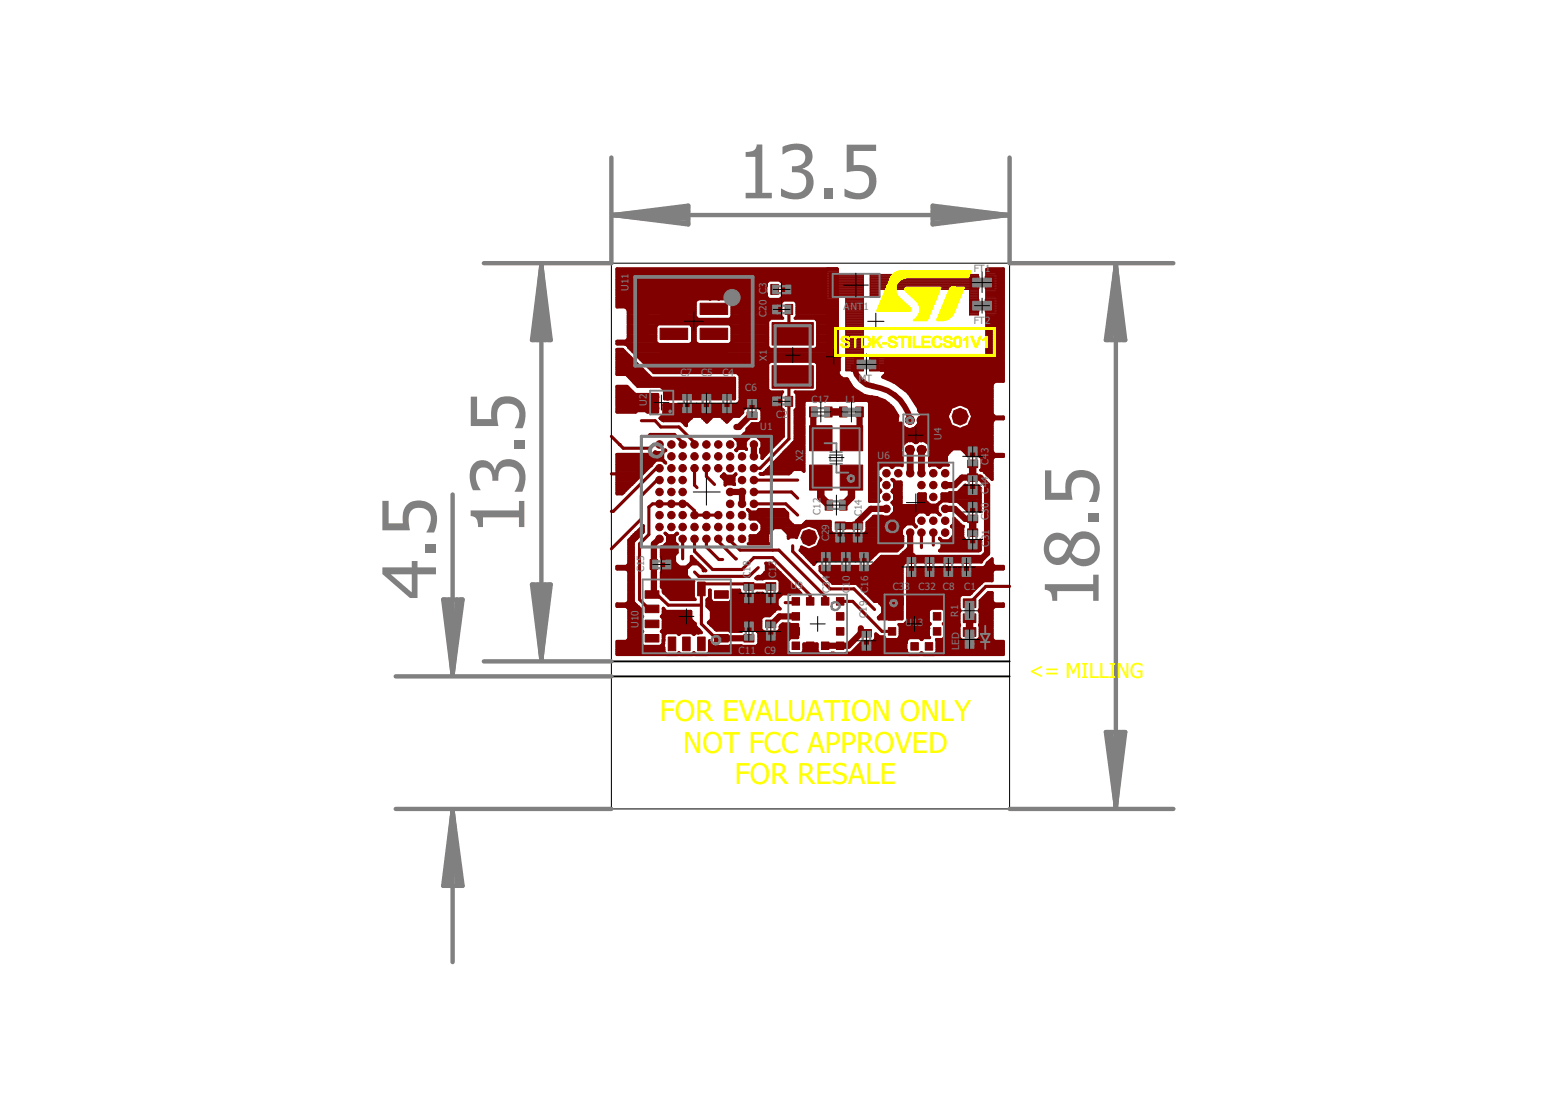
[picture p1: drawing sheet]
<svg xmlns="http://www.w3.org/2000/svg" width="52mm" height="37mm" viewBox="0 0 52 37" stroke-linecap="round" stroke-linejoin="round" font-family="sans-serif">
<defs><g id="words">
<g font-size="2.5" fill="#808080">
<text x="25" y="6.7">13.5</text>
<text x="14.8" y="20.3" transform="rotate(-90 14.8 20.3)">4.5</text>
<text x="17.8" y="18.1" transform="rotate(-90 17.8 18.1)">13.5</text>
<text x="37.2" y="20.6" transform="rotate(-90 37.2 20.6)">18.5</text>
</g>
<g font-size="1" fill="#ff0">
<text x="22.3" y="24.4">FOR EVALUATION ONLY</text>
<text x="23.1" y="25.5">NOT FCC APPROVED</text>
<text x="24.9" y="26.5">FOR RESALE</text>
</g>
<g font-size=".7" fill="#ff0">
<text x="34.9" y="22.9">&lt;= MILLI</text>
<text x="37.8" y="22.9">NG</text>
</g>
<g font-size=".3" fill="#808080">
<text x="21.3" y="9.9" transform="rotate(-90 21.3 9.9)">U</text>
<text x="21.3" y="9.6" transform="rotate(-90 21.3 9.6)">1</text>
<text x="26" y="10.7" transform="rotate(-90 26 10.7)">C20</text>
<text x="26" y="10" transform="rotate(-90 26 10)">C3</text>
<text x="28.6" y="10.5">ANT</text>
<text x="29.2" y="10.5">1</text>
<text x="33" y="9.2">FT1</text>
<text x="33" y="11">FT2</text>
<text x="21.9" y="13.8" transform="rotate(-90 21.9 13.8)">U2</text>
<text x="23" y="12.7">C7</text>
<text x="23.7" y="12.7">C5</text>
<text x="24.5" y="12.7">C4</text>
<text x="25.2" y="13.2">C6</text>
<text x="25.7" y="14.6">U1</text>
<text x="26" y="12.2" transform="rotate(-90 26 12.2)">X</text>
<text x="26" y="12" transform="rotate(-90 26 12)">1</text>
<text x="26.3" y="14.1">C2</text>
<text x="27.2" y="15.6" transform="rotate(-90 27.2 15.6)">X2</text>
<text x="27.5" y="13.6">C17</text>
<text x="27.8" y="17.4" transform="rotate(-90 27.8 17.4)">C12</text>
<text x="28.6" y="13.6">L1</text>
<text x="29.1" y="12.9">MT</text>
<text x="29.2" y="17.5" transform="rotate(-90 29.2 17.5)">C14</text>
<text x="29.7" y="15.5">U6</text>
<text x="31.9" y="14.9" transform="rotate(-90 31.9 14.9)">U</text>
<text x="31.9" y="14.7" transform="rotate(-90 31.9 14.7)">4</text>
<text x="33.5" y="17.6" transform="rotate(-90 33.5 17.6)">C30</text>
<text x="33.5" y="16.7" transform="rotate(-90 33.5 16.7)">C44</text>
<text x="33.5" y="15.7" transform="rotate(-90 33.5 15.7)">C43</text>
<text x="21.6" y="21.3" transform="rotate(-90 21.6 21.3)">U10</text>
<text x="21.8" y="19.4" transform="rotate(-90 21.8 19.4)">C15</text>
<text x="25" y="22.1">C11</text>
<text x="25.4" y="19.6" transform="rotate(-90 25.4 19.6)">C18</text>
<text x="25.9" y="22.1">C9</text>
<text x="26.3" y="19.6" transform="rotate(-90 26.3 19.6)">C13</text>
<text x="26.8" y="19.9">U9</text>
<text x="28.1" y="18.3" transform="rotate(-90 28.1 18.3)">C</text>
<text x="28.1" y="18.1" transform="rotate(-90 28.1 18.1)">29</text>
<text x="28.1" y="20.1" transform="rotate(-90 28.1 20.1)">C34</text>
<text x="28.8" y="20.1" transform="rotate(-90 28.8 20.1)">C1</text>
<text x="28.8" y="19.7" transform="rotate(-90 28.8 19.7)">0</text>
<text x="29.4" y="20.9" transform="rotate(-90 29.4 20.9)">C19</text>
<text x="29.4" y="20.1" transform="rotate(-90 29.4 20.1)">C1</text>
<text x="29.4" y="19.7" transform="rotate(-90 29.4 19.7)">6</text>
<text x="30.2" y="20">C33</text>
<text x="30.7" y="21.2">U13</text>
<text x="31.1" y="20">C32</text>
<text x="31.9" y="20">C8</text>
<text x="32.4" y="20.9" transform="rotate(-90 32.4 20.9)">R1</text>
<text x="32.5" y="22" transform="rotate(-90 32.5 22)">L</text>
<text x="32.5" y="21.8" transform="rotate(-90 32.5 21.8)">ED</text>
<text x="32.6" y="20">C1</text>
<text x="33.5" y="18.5" transform="rotate(-90 33.5 18.5)">C31</text>
</g>
</g></defs>
<g fill="#800000" stroke="#800000" stroke-width=".03">
<path d="M32.3 13.9l.2-.1 .2 .1 .1 .2-.1 .2-.2 .1-.2-.1-.1-.2z" fill-rule="evenodd"/>
<path d="M27.2 18l.2-.1 .2 .1 .1 .2-.1 .2-.2 .1-.2-.1-.1-.2z" fill-rule="evenodd"/>
<circle cx="22.6" cy="13.8" r=".11"/>
<circle cx="22.2" cy="13.8" r=".11"/>
<circle cx="22.6" cy="13.4" r=".11"/>
<circle cx="22.2" cy="13.4" r=".11"/>
<circle cx="23.9" cy="15.9" r=".13"/>
<circle cx="23.9" cy="17.4" r=".13"/>
<circle cx="23.5" cy="15.9" r=".13"/>
<circle cx="24.3" cy="15.9" r=".13"/>
<circle cx="23.1" cy="15.9" r=".13"/>
<circle cx="23.1" cy="16.3" r=".13"/>
<circle cx="23.1" cy="16.7" r=".13"/>
<circle cx="23.1" cy="17.1" r=".13"/>
<circle cx="23.1" cy="17.4" r=".13"/>
<circle cx="23.5" cy="17.4" r=".13"/>
<circle cx="24.3" cy="17.4" r=".13"/>
<circle cx="24.7" cy="15.9" r=".13"/>
<circle cx="24.7" cy="16.3" r=".13"/>
<circle cx="24.7" cy="16.7" r=".13"/>
<circle cx="24.7" cy="17.1" r=".13"/>
<circle cx="24.7" cy="17.4" r=".13"/>
<circle cx="23.1" cy="15.5" r=".13"/>
<circle cx="22.7" cy="16.3" r=".13"/>
<circle cx="22.3" cy="16.3" r=".13"/>
<circle cx="23.5" cy="15.5" r=".13"/>
<circle cx="23.5" cy="15" r=".13"/>
<circle cx="23.1" cy="15" r=".13"/>
<circle cx="22.7" cy="15" r=".13"/>
<circle cx="22.3" cy="15" r=".13"/>
<circle cx="22.7" cy="15.5" r=".13"/>
<circle cx="22.3" cy="15.5" r=".13"/>
<circle cx="22.3" cy="15.9" r=".13"/>
<circle cx="22.7" cy="15.9" r=".13"/>
<circle cx="23.9" cy="15.5" r=".13"/>
<circle cx="23.9" cy="15" r=".13"/>
<circle cx="24.3" cy="15.5" r=".13"/>
<circle cx="24.3" cy="15" r=".13"/>
<circle cx="25.1" cy="16.3" r=".13"/>
<circle cx="25.5" cy="16.3" r=".13"/>
<circle cx="25.5" cy="15.9" r=".13"/>
<circle cx="25.1" cy="15.9" r=".13"/>
<circle cx="25.1" cy="15.5" r=".13"/>
<circle cx="25.1" cy="15" r=".13"/>
<circle cx="25.5" cy="15" r=".13"/>
<circle cx="25.5" cy="15.5" r=".13"/>
<circle cx="24.7" cy="15.5" r=".13"/>
<circle cx="24.7" cy="15" r=".13"/>
<circle cx="23.5" cy="17.8" r=".13"/>
<circle cx="23.5" cy="18.2" r=".13"/>
<circle cx="23.9" cy="17.8" r=".13"/>
<circle cx="23.9" cy="18.2" r=".13"/>
<circle cx="24.3" cy="17.8" r=".13"/>
<circle cx="24.3" cy="18.2" r=".13"/>
<circle cx="24.7" cy="17.8" r=".13"/>
<circle cx="24.7" cy="18.2" r=".13"/>
<circle cx="23.1" cy="17.8" r=".13"/>
<circle cx="23.1" cy="18.2" r=".13"/>
<circle cx="22.7" cy="17.8" r=".13"/>
<circle cx="22.3" cy="17.8" r=".13"/>
<circle cx="22.3" cy="18.2" r=".13"/>
<circle cx="22.7" cy="18.2" r=".13"/>
<circle cx="22.7" cy="17.4" r=".13"/>
<circle cx="22.3" cy="17.4" r=".13"/>
<circle cx="22.3" cy="17.1" r=".13"/>
<circle cx="22.7" cy="17.1" r=".13"/>
<circle cx="22.7" cy="16.7" r=".13"/>
<circle cx="22.3" cy="16.7" r=".13"/>
<circle cx="25.1" cy="17.1" r=".13"/>
<circle cx="25.5" cy="17.1" r=".13"/>
<circle cx="25.5" cy="16.7" r=".13"/>
<circle cx="25.1" cy="16.7" r=".13"/>
<circle cx="25.1" cy="17.4" r=".13"/>
<circle cx="25.5" cy="17.4" r=".13"/>
<circle cx="25.5" cy="17.8" r=".13"/>
<circle cx="25.1" cy="17.8" r=".13"/>
<circle cx="25.1" cy="18.2" r=".13"/>
<circle cx="25.5" cy="18.2" r=".13"/>
<circle cx="31.2" cy="14.2" r=".11"/>
<circle cx="30.8" cy="14.2" r=".11"/>
<circle cx="30.8" cy="15.2" r=".11"/>
<circle cx="31.2" cy="15.2" r=".11"/>
<circle cx="30.8" cy="17.2" r=".13"/>
<circle cx="31.2" cy="17.2" r=".13"/>
<circle cx="31.2" cy="16.8" r=".13"/>
<circle cx="30.8" cy="17.6" r=".13"/>
<circle cx="30.8" cy="18" r=".13"/>
<circle cx="30.4" cy="18" r=".13"/>
<circle cx="30.4" cy="17.6" r=".13"/>
<circle cx="30.4" cy="17.2" r=".13"/>
<circle cx="30.4" cy="16.8" r=".13"/>
<circle cx="30.8" cy="16" r=".13"/>
<circle cx="30.4" cy="16" r=".13"/>
<circle cx="30.4" cy="16.4" r=".13"/>
<circle cx="30" cy="16.4" r=".13"/>
<circle cx="30" cy="16" r=".13"/>
<circle cx="30" cy="16.8" r=".13"/>
<circle cx="30" cy="17.2" r=".13"/>
<circle cx="30" cy="17.6" r=".13"/>
<circle cx="30" cy="18" r=".13"/>
<circle cx="31.2" cy="17.6" r=".13"/>
<circle cx="31.2" cy="18" r=".13"/>
<circle cx="31.2" cy="16.4" r=".13"/>
<circle cx="31.2" cy="16" r=".13"/>
<circle cx="31.6" cy="16" r=".13"/>
<circle cx="31.6" cy="16.4" r=".13"/>
<circle cx="31.6" cy="16.8" r=".13"/>
<circle cx="31.6" cy="17.2" r=".13"/>
<circle cx="31.6" cy="17.6" r=".13"/>
<circle cx="31.6" cy="18" r=".13"/>
<circle cx="32" cy="18" r=".13"/>
<circle cx="32" cy="17.6" r=".13"/>
<circle cx="32" cy="17.2" r=".13"/>
<circle cx="32" cy="16.8" r=".13"/>
<circle cx="32" cy="16.4" r=".13"/>
<circle cx="32" cy="16" r=".13"/>
</g>
<g fill="#800000" stroke="#800000" stroke-width=".03">
<path d="M25.9 19.7h.4v.3h-.4z"/>
<path d="M25.9 20.2h.4v.3h-.4z"/>
<path d="M28.9 17.7h.3v.2h-.3z"/>
<path d="M28.9 18.2h.3v.2h-.3z"/>
<path d="M28.3 17.7h.3v.2h-.3z"/>
<path d="M28.3 18.2h.3v.2h-.3z"/>
<path d="M32.8 17h.3v.2h-.3z"/>
<path d="M32.8 17.4h.3v.3h-.3z"/>
<path d="M32.8 18.4h.3v.2h-.3z"/>
<path d="M32.8 17.9h.3v.3h-.3z"/>
<path d="M31.3 18.8h.3v.3h-.3z"/>
<path d="M31.3 19.3h.3v.3h-.3z"/>
<path d="M30.7 18.8h.3v.3h-.3z"/>
<path d="M30.7 19.3h.3v.3h-.3z"/>
<path d="M27.8 19.2h.3v.2h-.3z"/>
<path d="M27.8 18.6h.3v.3h-.3z"/>
<path d="M32.8 15.1h.3v.2h-.3z"/>
<path d="M32.8 15.6h.3v.2h-.3z"/>
<path d="M32.8 16.6h.3v.2h-.3z"/>
<path d="M32.8 16h.3v.3h-.3z"/>
<path d="M28.4 16.9h.3v.4h-.3z"/>
<path d="M27.9 16.9h.3v.4h-.3z"/>
<path d="M27.4 13.8h.3v.3h-.3z"/>
<path d="M27.9 13.8h.3v.3h-.3z"/>
<path d="M32.6 18.8h.3v.3h-.3z"/>
<path d="M32.6 19.3h.3v.3h-.3z"/>
<path d="M26.1 9.6h.3v.4h-.3z"/>
<path d="M26.6 9.6h.2v.4h-.2z"/>
<path d="M24.4 13.3h.4v.2h-.4z"/>
<path d="M24.4 13.8h.4v.2h-.4z"/>
<path d="M23.7 13.3h.4v.2h-.4z"/>
<path d="M23.7 13.8h.4v.2h-.4z"/>
<path d="M25.3 13.9h.3v.3h-.3z"/>
<path d="M25.3 13.5h.3v.2h-.3z"/>
<path d="M23.1 13.3h.3v.2h-.3z"/>
<path d="M23.1 13.8h.3v.2h-.3z"/>
<path d="M25.9 21h.4v.3h-.4z"/>
<path d="M25.9 21.5h.4v.2h-.4z"/>
<path d="M28.5 19.2h.3v.2h-.3z"/>
<path d="M28.5 18.6h.3v.3h-.3z"/>
<path d="M29.1 19.2h.3v.2h-.3z"/>
<path d="M29.1 18.6h.3v.3h-.3z"/>
<path d="M29.2 21.3h.3v.3h-.3z"/>
<path d="M29.2 21.8h.3v.3h-.3z"/>
<path d="M27.4 14.4h.8v.9h-.8z"/>
<path d="M28.4 14.4h.8v.9h-.8z"/>
<path d="M28.4 15.7h.8v.9h-.8z"/>
<path d="M27.4 15.7h.8v.9h-.8z"/>
<path d="M23.1 21.6h.3v.4h-.3z"/>
<path d="M23.1 19.7h.3v.5h-.3z"/>
<path d="M22.6 21.6h.3v.4h-.3z"/>
<path d="M22.6 19.7h.3v.5h-.3z"/>
<path d="M23.6 21.6h.3v.4h-.3z"/>
<path d="M23.6 19.7h.3v.5h-.3z"/>
<path d="M21.8 21h.5v.3h-.5z"/>
<path d="M24.2 20.5h.5v.2h-.5z"/>
<path d="M21.8 20.5h.5v.2h-.5z"/>
<path d="M24.2 21h.5v.3h-.5z"/>
<path d="M21.8 21.5h.5v.2h-.5z"/>
<path d="M21.8 20h.5v.3h-.5z"/>
<path d="M24.2 20h.5v.3h-.5z"/>
<path d="M24.2 21.5h.5v.2h-.5z"/>
<path d="M31.9 18.8h.4v.3h-.4z"/>
<path d="M31.9 19.3h.4v.3h-.4z"/>
<path d="M22 18.9h.3v.4h-.3z"/>
<path d="M22.5 18.9h.3v.4h-.3z"/>
<path d="M32.9 9.4h.2v.4h-.2z"/>
<path d="M33.4 9.4h.3v.4h-.3z"/>
<path d="M29.8 12.4h4v.2h-4z"/>
<path d="M28.8 12.4h.2v.2h-.2z"/>
<path d="M28.1 12.4h.2v.2h-.2z"/>
<path d="M32.9 10.1h.2v.5h-.2z"/>
<path d="M33.4 10.1h.3v.5h-.3z"/>
<path d="M28.9 12.1h.3v.5h-.3z"/>
<path d="M29.4 12.1h.3v.5h-.3z"/>
<path d="M28.4 13.8h.3v.3h-.3z"/>
<path d="M29 13.8h.2v.3h-.2z"/>
<path d="M26.8 21.3h.3v.2h-.3z"/>
<path d="M26.8 20.7h.3v.3h-.3z"/>
<path d="M26.8 20.2h.3v.3h-.3z"/>
<path d="M26.8 21.7h.3v.3h-.3z"/>
<path d="M27.3 21.7h.3v.3h-.3z"/>
<path d="M27.8 21.7h.3v.3h-.3z"/>
<path d="M28.3 21.7h.3v.3h-.3z"/>
<path d="M28.3 21.3h.3v.2h-.3z"/>
<path d="M28.3 20.7h.3v.3h-.3z"/>
<path d="M28.3 20.2h.3v.3h-.3z"/>
<path d="M27.8 20.2h.3v.3h-.3z"/>
<path d="M27.3 20.2h.3v.3h-.3z"/>
<path d="M25.2 21.5h.3v.2h-.3z"/>
<path d="M25.2 21h.3v.3h-.3z"/>
<path d="M25.2 19.7h.3v.3h-.3z"/>
<path d="M25.2 20.2h.3v.3h-.3z"/>
<path d="M23.7 10.3h.9v.3h-.9z"/>
<path d="M22.4 10.3h.9v.3h-.9z"/>
<path d="M22.4 11.1h.9v.4h-.9z"/>
<path d="M23.7 11.1h.9v.4h-.9z"/>
<path d="M21.6 10.2h.3v1.3h-.3z"/>
<path d="M22.4 11.9h2.2v.4h-2.2z"/>
<path d="M25 10.2h.4v1.3h-.4z"/>
<path d="M22.4 9.5h2.2v.3h-2.2z"/>
<path d="M31.6 21.3h.3v.2h-.3z"/>
<path d="M31.6 20.7h.3v.3h-.3z"/>
<path d="M30.1 21.3h.2v.2h-.2z"/>
<path d="M30.1 20.7h.2v.3h-.2z"/>
<path d="M30.8 21.8h.3v.2h-.3z"/>
<path d="M30.8 20.2h.3v.3h-.3z"/>
<path d="M30.3 21.8h.3v.2h-.3z"/>
<path d="M31.3 21.8h.3v.2h-.3z"/>
<path d="M30.3 20.2h.3v.3h-.3z"/>
<path d="M31.3 20.2h.3v.3h-.3z"/>
<path d="M26.1 12.4h1.4v.7h-1.4z"/>
<path d="M26.1 10.9h1.4v.8h-1.4z"/>
<path d="M26.6 13.4h.2v.4h-.2z"/>
<path d="M26.1 13.4h.3v.4h-.3z"/>
<path d="M26.6 10.3h.2v.3h-.2z"/>
<path d="M26.1 10.3h.3v.3h-.3z"/>
<path d="M32.6 20.8h.4v.3h-.4z"/>
<path d="M32.6 20.3h.4v.3h-.4z"/>
<path d="M32.6 21.8h.4v.3h-.4z"/>
<path d="M32.6 21.3h.4v.2h-.4z"/>
</g>
<g fill="none" stroke="#800000" stroke-width=".03">
<path d="M28 10.1h1.2M28 9.3h1.2M28 10.7h.4M28 9.8h1.2M28 10.6h.4M28 10.5h.4M28 10.4h.4M28 10.3h.4M28 10.2h.4M28 10.1h.4M28 10h1.2M28 9.9h1.2"/>
<path d="M28 9.7h1.2M28 9.6h1.2M28 9.5h1.2M28 9.4h1.2M28 9.3h1.2v3.3l-.6-.1v-2.4M28 12.1h.4v.4h-.4v-3.4h.4v3M28 12.5h.4M28 12.4h.4M28 12.3h.4M28 12.2h.4M28 12.1h.4M28 12h.4"/>
<path d="M28 11.9h.4M28 11.8h.4M28 11.7h.4M28 11.6h.4M28 11.5h.4M28 11.4h.4M28 11.3h.4M28 11.2h.4M28 11.1h.4M28 11h.4M28 10.9h.4M28 10.8h.4"/>
<path d="M28 9.2h.4M28 9.1h.4M28.1 9.3v.8M28.6 10.7h.6M28.6 10.6h.6M28.6 10.5h.6M28.6 10.4h.6M28.6 10.3h.6M28.6 10.2h.6M28.6 10.1h.6M28.6 12.5h.6M28.6 12.4h.6"/>
<path d="M28.6 12.3h.6M28.6 12.2h.6M28.6 12.1h.6M28.6 12h.6M28.6 11.9h.6M28.6 11.8h.6M28.6 11.7h.6M28.6 11.6h.6M28.6 11.5h.6M28.6 11.4h.6M28.6 11.3h.6M28.6 11.2h.6"/>
<path d="M28.6 11.1h.6M28.6 11h.6M28.6 10.9h.6M28.6 10.8h.6M29.4 12.5h4.5M29.4 12.4h4.5M29.4 12.3h4.5M29.4 12.2h4.5M29.4 12.1h4.5M29.5 9.8h3.6M29.5 10h.3M29.5 9.9h.3"/>
<path d="M29.5 9.8h.3M29.5 9.7h3.6M29.5 9.6h3.6M29.5 9.5h3.6M29.5 9.4h3.6M29.5 9.3h3.6M29.8 9.8v.3h-.3v-.8h3.6v1.4h-.3v-.9M32.8 10.1h.3M32.8 10.6h.3M32.8 10.5h.3M32.8 10.4h.3M32.8 10.3h.3"/>
<path d="M32.8 10.2h.3M32.8 10h.3M32.8 9.9h.3M32.8 9.8h.3M33.4 10.1h.5M33.4 9.3h.5M33.4 10.7h.5M33.4 9.8h.5M33.4 10.6h.5M33.4 10.5h.5M33.4 10.4h.5M33.4 10.3h.5"/>
<path d="M33.4 10.2h.5M33.4 10h.5M33.4 9.9h.5M33.4 9.7h.5M33.4 9.6h.5M33.4 9.5h.5M33.4 9.4h.5M33.4 12.1v-3h.5v3.4h-4.5v-.4h4.5M33.4 12.1h.5M33.4 12h.5M33.4 11.9h.5M33.4 11.8h.5"/>
<path d="M33.4 11.7h.5M33.4 11.6h.5M33.4 11.5h.5M33.4 11.4h.5M33.4 11.3h.5M33.4 11.2h.5M33.4 11.1h.5M33.4 11h.5M33.4 10.9h.5M33.4 10.8h.5M33.4 9.2h.5M33.4 9.1h.5"/>
</g>
<g fill="none" stroke="#800000" stroke-width=".11">
<path d="M20.7 14.8l.4 .4h.9l.1-.2h.2M20.9 16.3h.6M20.9 13.8h1.4M20.9 15.5h1.5M20.9 19.2h.5M20.9 11.8h.2l1 1h2.8v.7h-2.4v-.3l-.1-.1h-.8l-.4-.4h-.3zM20.9 15.6h1.6M20.9 16.7h.2M20.9 13.7h1.4M20.9 10.2h2.6M20.9 13.5h1.4M20.9 12.2h.5"/>
<path d="M20.9 10h5.1M20.9 9.9h5M20.9 9.2h7.1M20.9 15.9h1M20.9 13.3h.5M20.9 10.1h2.7M20.9 16.1h.8M20.9 16.4h.5M20.9 16.6h.3M20.9 16.5h.4M20.9 16.2h.7M20.9 16h.9"/>
<path d="M20.9 15.8h1.1M20.9 15.7h1.2M20.9 15.6h1.2M20.9 13.9h1.4M20.9 13.6h1.4M20.9 13.4h1.4M20.9 13.3h.6M20.9 13.2h.4M20.9 13.1h.4M20.9 12.7h1M20.9 12.6h.9M20.9 12.5h.9"/>
<path d="M20.9 12.4h.8M20.9 12.4h.7M20.9 12.3h.6M20.9 12.1h.5M20.9 12h.4M20.9 12h.3M20.9 11.9h.2M20.9 10.3h2.6M20.9 10.1h5.1M20.9 9.8h5M20.9 9.7h5M20.9 9.7h5.1"/>
<path d="M20.9 9.6h5.1M20.9 9.5h5.1M20.9 9.5h7M20.9 9.4h7M20.9 9.3h7M20.9 9.2h7M20.9 9.1h7.1M21 15h.1M21 15.4h.1M21.2 11.6l.1 .1M21.2 10.4h2.3M21.2 19.3h.1v1.1h-.1h-.3v.1h.3l.1 .1"/>
<path d="M21.3 12.7h.7M21.3 11.7h4.7M21.3 11.5h.9M21.3 10.5h2.2M21.3 19.3h.1M21.3 10.8h2.3M21.3 10.8h4.8M21.3 10.9h4.7M21.3 19.1h.1M21.3 11.4h.9M21.3 11.3h.9M21.3 11.2h.9"/>
<path d="M21.3 11.1h.9M21.3 11h.9M21.3 10.7h2.2M21.3 10.6h2.2M21.3 19.5h.1M21.3 18.9h.1M21.3 19.9h.1M21.3 19.7h.1M21.3 18.5h.1M21.3 18.3v.8l-.1 .1h-.3v.1h.5M21.3 11.7v.1M21.3 18.3l.5-.5v.2l-.4 .4"/>
<path d="M21.3 19.6h.1M21.3 11.8l.8 .8h2.9l.1 .1M21.3 18.6h.1M21.3 18.3h.2M21.3 19.8h.1M21.3 19.4h.1M21.3 19h.1M21.3 18.8h.1M21.3 18.7h.1M21.3 18.4h.1M21.3 11.8h4.7M21.3 12.8h.7"/>
<path d="M21.3 18.2h.2M21.4 11.8h6.9M21.4 12.8h3.5M21.4 18.2h.2M21.4 11.9h6.9M21.4 18.4v2l.3 .2 .1 .3M21.4 12.9h3.5M21.5 18.1h.2M21.5 13h3.4M21.5 12h6.8M21.5 18h.3M21.6 12h6.7"/>
<path d="M21.6 13.1h3.3M21.6 18h.2M21.6 12.1h6.7M21.7 17.9h.1M21.7 12.2h6.7M21.7 14.2h.5l.2 .3h.6l.5 .5M21.7 17.8h.1M21.8 12.3h4.3M21.8 12.3h4.2M21.9 13.9h.4v-.5h-.8l-.3-.3h-.3v.8h1M21.9 12.4h4.1M22 14.8l.8-.1 .3 .3"/>
<path d="M22 12.4h4M22 12.5h4M22.1 15.7v.1M22.1 12.6h3.9M22.1 15.5l-.6 .5h-.8M22.2 15.3h.2M22.2 15.3h.1M22.2 15.3l-.1 .1M22.2 11.6h-1.3h1.4M22.2 15.6l-.1 .1M22.2 13.4v.4M22.3 11h-.1v.6l.1 .1h1.1l.1-.1v-.6h-.1"/>
<path d="M22.3 16.3l-.6 .5v.8l-1 1M22.3 15.9h-.1l-1.5 1.4M22.4 14.2h1M22.4 14.2h.1h.6l.1 .2 .3-.3h.2l.2 .2M22.4 19.5h.9M22.4 19.7h1.1M22.4 19.9h.1M22.4 18.5v.4M22.4 19.4v.5M22.4 18.9v.5M22.4 18.5h.1M22.4 18.5h.5"/>
<path d="M22.4 19.6h.9M22.4 18.6h.5M22.4 19.9h1.1M22.4 19.8h1.1M22.4 19.5h.8M22.4 19.4h.8M22.4 18.9h.4M22.4 18.8h.5M22.4 18.7h.5M22.4 14.2h.9M22.4 19.2h.9M22.4 19.3h.8"/>
<path d="M22.4 19.1h.5M22.4 19h.5M22.4 19h.4M22.4 14.1h2.6M22.4 13.1h2.5M22.4 15.4h-1.5v1.3h.2l1-1M22.4 15.3v.3l.1 .1M22.5 15.3h.1M22.5 19.9h1M22.5 13.8h2.7M22.5 14h2.6M22.5 13.9h2.6"/>
<path d="M22.5 13.7h3.9M22.5 13.3h2.4M22.5 15.6h.1M22.5 13.5h2.4M22.5 13.4h2.4M22.5 13.2h2.4M22.5 15.2h.1M22.5 18.1h.1M22.5 15.2l-.1 .1M22.5 15.2v.1M22.5 18.4h.4M22.6 18.1h.1"/>
<path d="M22.6 18.4h.3M22.6 18.2h.2M22.6 18.1v.3l-.2 .1M22.6 18.1h.2M22.6 18.3h.2M22.6 19.1l.1 .1M22.7 18.2v1.7l.2-.1M22.8 18.1v.3h.1M22.9 18.1h.1M22.9 18.7l-.1 .1v.2l.2 .2M22.9 18.4v.3M22.9 18.1h-.1"/>
<path d="M23.1 14.3h.2M23.1 18.2v.7M23.2 14.4h.1M23.2 13.8l.1 .1h1.3M23.2 19.3l.2-.2h.2l.2 .2M23.2 19.3v.2l.2 .2M23.3 19.1h.1M23.4 11.6h.2M23.4 19h.2M23.4 18.9h.1M23.4 19l-.2 .2M23.4 11h.2"/>
<path d="M23.4 18.9l.5 .4h-.1M23.4 18.9v.1M23.5 11.6h.1M23.5 11.5h.1M23.5 11.4h.1M23.5 11.3h.1M23.5 11.2h.1M23.5 11.1h.1M23.5 19.7h.1M23.5 19.7v.6h-.8l-.2-.3v-.1M23.5 18.2v.5l.6 .6h1l.4-.4h.7l1.2 1.3v.2M23.5 15.9v.5l.1 .1"/>
<path d="M23.5 10.2v.5l.1 .1M23.5 10.2l.1-.1h1.1l.1 .1M23.6 11h-.1v.6l.1 .1h1.1l.1-.1v-.6h-.1M23.7 19.1h.1M23.7 19.2h.1M23.8 14.2h.3M23.8 19.3h.1M23.9 14.2h.1M23.9 14.3h.1M23.9 18.2v.3l.4 .4h.2M23.9 15.9v.2l.3 .3M23.9 14.3l.2-.2h.3l.2 .2"/>
<path d="M24 10.8h.1M24 10.1h.1M24.3 18.2l.6 .7M24.3 17.4h-.8v-.1l-.2-.2h-1.2l-.1 .1v.9l-.3 .3v1.9l.3 .3h.1M24.3 10.1h.1M24.3 10.8h.1M24.4 16.1l.2 .2M24.4 16.1h.4M24.4 16.1l.1-.1 .1 .1M24.5 14.2h.2M24.5 16.2h.3M24.5 16.1h.1"/>
<path d="M24.6 16.3h.2M24.6 16.3v.1h.2M24.6 16.4h.1M24.6 14.3h.1M24.7 11.6h1.3M24.7 18.2l.4 .4h1.3l1.5 1.6v.2M24.7 10.1h3.3M24.8 10.8h1.7M24.8 11h1.2M24.8 10.2v.5l-.1 .1M24.8 11.6h1.2M24.8 10.2h1.7"/>
<path d="M24.8 11.5h1.2M24.8 11.4h1.2M24.8 11.3h1.2M24.8 11.2h1.2M24.8 11.1h1.2M24.8 10.7h1.6M24.8 10.6h1.6M24.8 10.5h1.6M24.8 10.4h1.6M24.8 10.3h1.6M24.8 16.1v.3M24.9 16.1h.1"/>
<path d="M24.9 14.8h.4M24.9 15.2h.1M24.9 16.1h-.1M25 14.9h.3M25 15.2h.2M25 15.1h.2M25 15.2h-.1M25 15h.2M25 12.7h1M25 13.6h1.4M25.1 13.3h1.4l-.1 .5M25.1 12.7v.9l-.1 .1"/>
<path d="M25.1 13.5h1.3M25.1 13.4h1.3M25.1 13.3h1.4M25.1 13.2h.9M25.1 13.1h.9M25.1 13h.9M25.1 12.9h.9M25.1 12.8h.9M25.1 12.7h.9M25.1 14.8h1.4M25.1 13.9l.1-.1h.5l.1 .1v.4l-.1 .1M25.1 13.9l-.1 .2h-.2l-.2 .2"/>
<path d="M25.2 14.7h1.3M25.2 15.2h.1M25.3 15.2h.1M25.3 14.6h1.2M25.3 17.3h.1M25.3 14.5h1.2M25.4 19.9l-.1-.1h-1.6v1.3l.5 .5h.2M25.4 17.3h.1M25.4 17.4h1.3M25.4 18.2h.6M25.4 17.3h.2h.1h.8l.2 .1v.2M25.4 18.4h-.1h.7"/>
<path d="M25.4 17.3v.3h1.3M25.4 17.5h1.3M25.4 18.3h.6M25.4 14.8l-.2 .1v.3M25.4 18.4h.6M25.4 17.4h1.2M25.4 14.4h1.1M25.5 16.3h1.5M25.5 16.7h1.3l.2 .2M25.5 17.1h1.1l.4 .3M25.6 19.6h.1M25.6 19.5h.9"/>
<path d="M25.6 14.8l.2 .1v.3M25.6 17.6l.2 .1v.3M25.7 19.2l-.3 .3h-1.7l-.2-.1M25.7 19.5l-.1 .1h1M25.7 18.1h.3M25.7 17.3h.9M25.7 17.6h1M25.7 14.8h.8M25.7 13.8h.7M25.7 18h.3M25.8 14.3h.7M25.8 15.3h.2"/>
<path d="M25.8 15.2h.3M25.8 17.4l.1 .2v.5l-.1 .1M25.8 17.7h1M25.8 14.9h.6M25.8 19.5l.2-.2-.1-.2h.2l1 1h-.7M25.8 13.9h.7M25.8 14.2h.7M25.8 15.1h.4M25.8 15.5h.1M25.8 15.2v.3M25.8 18l-.2 .1M25.8 15.4h.1"/>
<path d="M25.8 17.8h1.4M25.8 18h.3M25.8 17.9h.4M25.8 17.8h1M25.8 15h.5M25.8 14.1h.7M25.8 14h.7M25.8 19.5h.7M25.9 16l-.1 .1M25.9 19.4h.5M25.9 16h.9M25.9 9.9l.1 .2"/>
<path d="M26 9.7l-.1 .2M26 19.2h.2M26 19.3h.3M26 9.7v-.2h.4l.1 .1v.5h-.1M26 15.9v.1M26 15.9h.8M26 15.9l-.1 .1M26 19.1h.1M26 10.9l.1-.1h.4l-.1-.6h.1h.4h.1l-.1 .6h.7l.1 .1M26 18.2l-.6-.1v.3M26 18.1l.2-.2h.3l.2 .2M26 10.9v.8l.1 .1"/>
<path d="M26 12.3v.9M26 18.1v.3M26 12.3l.1-.1h1.5l.1 .1M26 13.2l.1 .1M26 15.9h1.2M26.1 15.8h1.1M26.1 15.7h1.1M26.2 15.6h1M26.3 15.6h.9M26.3 19.6l.1 .1M26.4 15.5h.8M26.4 19.9h.5"/>
<path d="M26.4 19.7h.3M26.4 19.7v.3l-.1 .1h-1.2l-.1-.1h-.2v.3l-.1 .1h-.6l-.1-.4-.1 .5 .2 .2v.3l-.1 .1 .3 .2h1.3l.1 .1M26.4 19.8h.4M26.4 19.7h.4M26.4 13.7h-3.9v.3l-.1 .2M26.4 13.8l.1 .1v.9M26.4 9.5h1.5M26.5 15.4h.7M26.5 10.1h1.4M26.5 10h1.4M26.5 9.9h1.4M26.5 9.8h1.4"/>
<path d="M26.5 9.7h1.4M26.5 9.6h1.4M26.5 14.4h-1a.69 .69 0 0 1-.7 .4l.2 .1v.3M26.5 14.8l-.7 .7M26.5 17.9h.6M26.5 15.3h.7M26.6 18h.5M26.6 15.2h.6M26.6 18h.4M26.7 17.6l.2 .2h.3l.1-.1h.8v.3l.1 .1M26.7 18.1v.1h.3l.1-.3 .3-.1 .3 .1 .1 .3-.1 .3-.3 .1-.3-.1v.1M26.7 15.2h.5"/>
<path d="M26.7 18.2h.3M26.7 18.1h.3M26.7 10.5v.7M26.7 11.2l-.2 .3M26.7 11.2l.1 .1M26.8 15.1h.4M26.8 15h.4M26.8 18.5v.2l1.3 1.2h.8l.7 .7M26.8 12.8l-.1 .1v2l-1 1h-.2M26.9 15h.3M26.9 14.4h.3M26.9 14.3h.3"/>
<path d="M26.9 14.2h.3M26.9 14.6h.3M26.9 13.9v1.1M26.9 14.8h.3M26.9 14.9h.3M26.9 14.7h.3M26.9 14.5h.3M26.9 14.1h.3M26.9 14h.3M26.9 13.9h.3M26.9 15l-.9 .9M26.9 10.2h1.4v1.9"/>
<path d="M27 10.8h1.3M27 13.8h.2M27 13.3v.5M27 13.7h.2M27 13.5h2.9M27 13.8l-.1 .1M27 13.6h.2M27 13.5h2.7M27 13.4h2.3M27 13.3h2.2M27 10.7h1.3M27 10.6h1.3"/>
<path d="M27 10.5h1.3M27 10.4h1.3M27 10.3h1.3M27.1 18.6l.5 .5 .1-.1h1.7l.4-.4M27.1 18.6h.2M27.2 18.7h2.5M27.2 15.9h.1M27.2 17.8h.9M27.2 13.6v2.4l-.3-.1-.2 .1-.9 .1M27.2 18.8h2.4M27.3 17.7h.8M27.3 13.5l-.1 .1"/>
<path d="M27.3 18.9h2.2M27.4 18.9h2.1M27.4 19h.3M27.5 19h.1M27.5 18.6h2.9M27.5 17.8h.6M27.6 12.3h.8M27.6 10.8h.7M27.7 18.5h2.8M27.7 11.8h.6M27.7 11.6h.6M27.7 13.2l-.1 .1"/>
<path d="M27.7 10.9v.8l-.1 .1M27.7 12.3v.9M27.7 10.9h.6M27.7 17.9h.4M27.7 13.2h1.3M27.7 13.1h1.2M27.7 13.1h1.1M27.7 13h1.1M27.7 12.9h1M27.7 12.8h1M27.7 12.8h.8M27.7 12.7h.7"/>
<path d="M27.7 12.6h.7M27.7 12.5h.7M27.7 12.4h.7M27.7 12.3h.7M27.7 11.7h.6M27.7 11.5h.6M27.7 11.4h.6M27.7 11.3h.6M27.7 11.2h.6M27.7 11.1h.6M27.7 11h.6M27.7 18.4h2.9"/>
<path d="M27.7 18h.4M27.7 18h.5M27.8 19.2h2.7M27.8 19.3h2.7M27.8 19.3l.4 .4h2.3M27.8 18.1h2.7M27.8 18.3h2.8M27.8 18.2h2.8M27.9 19.4h2.6M27.9 19.5h2.6M28 15.9l-.2 .3M28 19.5h2.5"/>
<path d="M28 14.7l-.2 .1M28 9.1l-.1 .1v.9l.1 .1M28 19.6h2.5M28.1 19.7h2.4M28.3 9.1h-7.4v1.3h.3l.1 .1v1l-.1 .1M28.3 12.1l.1 .1M28.4 12.2v1.3M28.4 13.5h.5M28.4 12.7l.1 .1M28.7 12.8l.2 .3M28.8 14.8l-.1 .2M28.9 13.1v.1"/>
<path d="M28.9 13.1h.1M28.9 13.1l.4 .3M29 19.7l.9 .8v.3M29.1 13.3h-2.2h.1M29.1 19.8h1.4M29.1 19.9h1.4M29.2 19.9h1.3M29.3 13.4h.1M29.3 18h1.2M29.4 17.7v.3l-.1 .1M29.4 17.8h1.2M29.4 18h1.1"/>
<path d="M29.4 17.9h1.1M29.4 17.8h1.3M29.4 13.5l.6 .1M29.4 13.4h.1M29.4 17.7h1.5M29.4 14.3h1.1v.1M29.4 14.3h1M29.4 14.2h1M29.4 15.1h1.1M29.4 15.3h1.1M29.4 15.2h1.1M29.4 16.3h.4"/>
<path d="M29.4 13.8h.8M29.4 15.5h1.1M29.4 13.5v3.5h.4l-.1-.3 .1-.1-.1-.1M29.4 15.6h1.1M29.4 17.6h1.5M29.4 16.7h.4M29.4 17h.3M29.4 13.7h.7M29.4 14.6h4.2M29.4 15.9h.3M29.4 14.8h4.2M29.4 16.1h.3"/>
<path d="M29.4 16.4h.3M29.4 16.9h.3M29.4 16.8h.3M29.4 16.7h.3M29.4 16.6h.4M29.4 16.5h.3M29.4 16.3h.3M29.4 16.2h.4M29.4 16h.3M29.4 15.9h.4M29.4 15.8h.4M29.4 15.7h1.1"/>
<path d="M29.4 15h1.2M29.4 14.9h4.2M29.4 14.7h4.2M29.4 14.4h1.2M29.4 14.1h1M29.4 14h1M29.4 13.9h.9M29.4 13.7h.8M29.5 17.6h1.4M29.5 13.4h.1M29.5 13.4l.6 .3M29.6 19.1h1"/>
<path d="M29.6 19h1M29.7 19h3.5M29.7 15.9v.3M29.7 16.2h.1l-.1 .3M29.8 18.9h3.4M29.9 17.5h.1M29.9 12.8h4.1M29.9 12.7h4.1M30 12.7l-.1 .1 .4 .2M30 12.7h4M30 12.6h4M30 12.5h4"/>
<path d="M30 12.4h4M30 12.3h4M30.1 13.7l.3 .4M30.1 12.8h3.9M30.2 15.8h.1M30.2 17.4h.8M30.2 17l.1 .3-.2 .2M30.2 16.2l.1 .1M30.2 17h.3M30.2 16.6h.3M30.2 16.3h.1M30.2 16.7h.3"/>
<path d="M30.2 17.1h.3M30.2 12.9h3.5M30.3 17.4h.8M30.3 16.3v.2M30.3 16.5l-.1 .1 .1 .3-.1 .1M30.3 16.3h.2v.8M30.3 17.1h1.4M30.3 17.3h1.4M30.3 17h.2M30.3 16.4h.2M30.3 17.2h1.4M30.3 16.9h.2"/>
<path d="M30.3 16.8h.2M30.3 16.7h.2M30.3 16.5h.2M30.3 16.3h.2M30.3 13h.1M30.3 13l.5 .3M30.4 14.2v.1M30.4 14.3h.1M30.4 13h3.2M30.4 14.1v.1M30.5 13.1h3.1M30.5 15.1v.3h-1.1"/>
<path d="M30.5 14.4l.1 .1M30.5 18.8h.4M30.5 15.4v.4l-.2-.1-.1 .1-.3-.1-.2 .2M30.6 18.2v.3M30.6 18.5l-.2 .1h-3.3M30.6 15l-.1 .1M30.6 14.5h.1M30.6 14.5h-1.2M30.6 15h.1M30.6 18.7h.3M30.6 13.2h3M30.7 14.9v.1"/>
<path d="M30.7 14.9l-.1 .1M30.7 18.6h.2M30.7 14.5l.1 .1M30.7 14.9h.1M30.7 14.2h.2M30.7 14.2v.1M30.7 15.2h.2M30.7 14.2l.1-.1 .1 .1M30.7 14.3h.2M30.7 14.2h.1M30.7 14.3h.1M30.7 15.2l.2-.1v.2a.12 .12 0 0 1-.2 0 .12 .12 0 0 1 0-.1z"/>
<path d="M30.7 15.3h.1M30.7 19.3h3.3v-.1h-.3l-.1-.3-.3 .3h-2.6v1.8M30.7 15.3h.2M30.7 19.5h2.9M30.7 19.9h2.3M30.7 19.3h2.9M30.7 19.6h2.9M30.7 13.3h2.9M30.7 19.9h2.4M30.7 19.8h2.5M30.7 19.7h2.5M30.7 19.4h2.9"/>
<path d="M30.8 15.1h.1M30.8 14.9h.1M30.8 13.3l.3 .6M30.8 14.9h-.1M30.8 13.3h.1M30.8 13.3h2.8M30.8 13.4h2.8M30.9 18.7v-.1h-.2l-.2 .2h-.7l-.3 .4h-1.7v.1M30.9 14.5v.1M30.9 18.7l.1 .1h2.2v.2h-2.6l-.1 .2v1.8h-.7l.1-.2M30.9 14.9h.1M30.9 13.5h2.7"/>
<path d="M30.9 14.3h.1M30.9 15.3h.1M30.9 14.2v.1M30.9 17.7l.1 .1M30.9 17.7h-.2l-.2 .2 .1 .3M30.9 14.5h.1M30.9 17.5h-1.3l-.2 .2M30.9 14.9l.1 .1M30.9 17.8h.1M31 14.9h.1M31 14.5h-.1M31 13.6h2.6"/>
<path d="M31 14.5h.1M31 15h.1M31 14.5h1.4M31 17.8h.1M31 13.7h2.6M31.1 14.9v.1M31.1 14.9h.1M31.1 14.4h1.1M31.1 13.7h1.2M31.1 14.4h.1M31.1 14.2h1M31.1 15.2h.2"/>
<path d="M31.1 13.8h1.1M31.1 14.4l-.1 .1M31.1 14.3h1.1M31.1 17h.2M31.1 14.3v.1M31.1 17.1h.4M31.1 17h.3M31.1 16.9h.2M31.1 16.8h.2M31.1 16.7h.2M31.1 13.9h1.1M31.1 15.3h.2"/>
<path d="M31.1 13.9h.1M31.2 14.9h.1M31.2 14.9h-.1M31.2 13.9h1M31.2 13.9v.1M31.2 14l.1 .2v.1M31.2 14h.9M31.2 18v.5M31.2 14.1h.9M31.2 14.1l-.1 .1 .1 .1M31.2 15.1h.1M31.3 14.3h-.1"/>
<path d="M31.3 14.9h.1M31.3 14.3h.1M31.3 15.2l-.1-.1a.11 .11 0 0 0-.1 .2 .11 .11 0 0 0 .2 0M31.3 14.2v.1M31.3 15.3h.1M31.3 15.2h.1M31.3 12.2v2.1M31.3 17v-.3h-.2v.4M31.3 15.2v.1M31.3 17l.2 .1h.2M31.3 14.9l.1 .1M31.3 17.4h.2"/>
<path d="M31.4 15h2.2M31.4 17.4h.1M31.4 17.4l-.3-.1-.2 .2v.2M31.4 15l.1 .1M31.5 19.5v.9h-.5M31.5 15.5h.5M31.5 15.6h.5M31.5 15.7h.6M31.5 15.1h2.1M31.5 15.1l.1 .1M31.5 15.3h.7M31.5 15.2h.7"/>
<path d="M31.5 15.4v.4l.2-.1 .1 .1 .3-.1-.1-.3 .3-.2h.3l.2 .2M31.5 15.3v.1h.6M31.5 15.3h.1M31.6 18v.5M31.7 17.3l.1 .1M31.7 17.1v.2M31.7 17.3l-.3 .1M31.7 17.4h.1M31.7 17.1h.1M31.7 15.8h.2M31.8 18.2h.1M31.8 18.2l.1 .4"/>
<path d="M31.8 18.2l1.4 .1M31.8 17h.1M31.9 18.6h1.3M31.9 18.5h1.3M31.9 17l-.2 .1M31.9 17h1.3M31.9 18.4h1.3M31.9 16.9h1.3M31.9 16.8h1.3M31.9 16.7h1.3M32.1 17h.3l.4 .3M32.2 18.2h.4"/>
<path d="M32.2 17.8l.1 .3-.2 .2M32.2 17.8h.4v.4l.1 .1M32.2 17.8l.1-.3 .3 .3M32.3 18.2h.3M32.3 17.9h.3M32.3 17.8h.2M32.3 17.6h.1M32.3 18.1h.3M32.3 18h.3M32.3 17.7h.1M32.5 17h.7M32.5 16.6h.7"/>
<path d="M32.5 17.1h.7M32.6 16.5h.6M32.6 15.2h1M32.6 14.5h1M32.6 17.1h.6M32.6 16.5h.5M32.7 15.3h.9M32.7 17.2h.5M32.7 13.7h.9M32.7 15.4h1.3v.1h-.8M32.8 15.4h.4l.1 .1M32.8 15.4h.1"/>
<path d="M32.8 14.4h.8M32.8 13.8h.8M32.9 14.3h.7M32.9 13.9h.7M32.9 14.2h.7M32.9 14h.7M32.9 14.2h1.1M32.9 14.1h.8M33.2 16.5v.8h-.5M33.2 18.3l-.1 .3h-1.3h.1M33.2 16.7h-1.3v.3M33.2 16.5l-.1-.1h-.4l-.3 .3"/>
<path d="M33.2 18.3h.1M33.3 15.6h.3M33.3 15.5l-.1 .4h.4M33.3 15.9h.3M33.3 15.8h.3M33.3 15.7h.3M33.3 15.5h.3M33.3 19.7l-.5 .4h-.2l-.1 .1M33.3 19.2h.7M33.3 16h.3M33.4 19.1h.2M33.4 16.1h.1"/>
<path d="M33.4 16.1h.2M33.4 12.1v.1M33.4 11.6h.6M33.4 11.8h.6M33.4 10.8h.6M33.4 10.9h.6M33.4 19h.2M33.4 12.1h.6M33.4 12h.6M33.4 11.9h.6M33.4 11.7h.6M33.4 11.5h.6"/>
<path d="M33.4 11.4h.6M33.4 11.3h.6M33.4 11.2h.6M33.4 11.1h.6M33.4 11h.6M33.4 9.1h.6M33.5 16.1h.1M33.5 19h.1M33.5 16.2h.1M33.6 14l.1 .1h.3v.1h-.3l-.1 .1M33.6 15.2h-2.1v.1M33.6 14.3v1l.1 .1"/>
<path d="M33.7 19.3h-.1v.4h-2.9M33.7 15.5h-.1v.7l-.3-.3M33.7 10l.1 .1v.5l-.1 .1M33.7 9.2l.1 .1M33.8 10.7h.2M33.8 9.2h.2M33.8 10.1h.2M33.8 9.9h.2M33.8 10.2h.2M33.8 9.3v.5l-.1 .1M33.8 10.6h.2M33.8 10.5h.2"/>
<path d="M33.8 10.4h.2M33.8 10.3h.2M33.8 9.8h.2M33.8 9.7h.2M33.8 9.6h.2M33.8 9.5h.2M33.8 9.4h.2M33.8 9.3h.2M34 9.2h-.6v-.1h.6v3.8h-.3l-.1 .1v1M34 12.2h-4v.5M34 9.9h-.6v.1h.6M34 10.8l-.6-.1v1.4"/>
<path d="M34.2 19.9h-.8l-.6 .5M20.9 22.1h1.6M20.9 21.9h1.6M20.9 22h1.6M20.9 21.8h.8M20.9 20.5h.6M21.2 20.6h.4M21.2 20.4h.3M21.3 21.7h.4M21.3 20.1h.1M21.3 20.6h.4M21.3 21.4h.5"/>
<path d="M21.3 21.6h.4M21.3 20.6v1l-.1 .1M21.3 20.7h.4M21.3 21.5h.4M21.3 21.4h.4M21.3 21.3h.4M21.3 21.2h.4M21.3 21.1h.4M21.3 21h.4M21.3 20.9h.4M21.3 20.8h.4M21.3 20.3h.1"/>
<path d="M21.3 20.2h.1M21.3 20h.1M21.7 21.7h-.8v.5h13.1v-.5h-2.3M21.7 20.9v.4M21.7 21.4v.4l.1 .1M21.7 21.3l.1 .1M21.8 20.9h-.1M21.8 21.4h-.1M22.1 20.1h.1l.4 .4h1.1M22.4 21.4h1.3M22.4 21.4h.1M22.4 21.8h.1"/>
<path d="M22.4 20.9h1M22.4 20.8h1M22.5 20.7h.9v.3l.3 .4-.2 .1-.9-.1-.1 .1M22.5 20.6l-.1 .3h.1M22.5 20.9v.4M22.5 21.4v.7l.1 .1M22.5 20.6h.1M22.5 21.7h.1M22.5 21.6h.1M22.5 21.8l-.1 .1M22.5 21.3l-.1 .1M22.5 20.6v.1"/>
<path d="M22.5 21.8h.1M22.5 21.5h.1M22.5 21.4h.1M22.5 21.3h1.1M22.5 21.2h1.1M22.5 21.2h1M22.5 21.1h1M22.5 21h1M22.5 21h.9M22.5 20.8h.9M22.5 20h1M22.5 20.1h1"/>
<path d="M22.6 20.2h.9M22.7 20.3h.8M22.9 21.4h.1M23 22.1h.1M23 22.1l-.1 .1M23 22.1l.1 .1M23.4 22.2l.1-.1 .1 .1M23.5 21.4h.1M23.5 22.1h.1M23.6 21.4h.1M23.7 21.7v.1M23.9 20.5h2.4"/>
<path d="M23.9 20.4h2.4M23.9 20.3h.2M24 22.1h2.7M24 20.6h2.4M24 20.3h.1M24 21.1h1.8M24 20.1h.1M24 21.7h.1M24 21.9h2.7M24 21.8h.1M24 22h2.7M24 21h1.8"/>
<path d="M24 20.2h.1M24 20h.1M24.1 21.2h1.7M24.1 20.7h2.1M24.1 21h1.7M24.1 20.9h1.7M24.1 20.8h2M24.1 21.9l-.1-.2v.4l-.1 .1M24.2 21.2h1.6M24.2 21.3h1.6M24.4 20.6v.5M24.7 21.9h.4"/>
<path d="M24.7 20.3h1.6M24.8 20.1h.3M24.8 20.3h1.5M24.8 20.2h1.6M24.8 20h.2M25.6 21.4h.2M25.7 21.8h1M25.7 21.7h1M25.7 21.6h1.3M25.7 21.4v.4l-.1 .1M25.7 21.5h1.3M25.7 21.4h1.3"/>
<path d="M25.8 20.9v.4M25.8 21.3l.1 .1h1.1M26.3 20.6l-.2 .2-.3 .1M26.3 20.3v.2l.1 .1h-2.4M26.4 21.3l-.1 .1M26.4 21.3l.1-.2h.5v.5h-.2l-.1 .1v.4M26.4 21.3h.6M26.4 21.2h.6M26.4 20h.6M26.5 20.1l-.2 .2M26.7 22.1h.1h.3h.1M26.8 20.1h-.1"/>
<path d="M26.9 20.4h-.3M27.2 22.1h.5M27.2 22.1v-.3h.5v.3M27.2 21.9h.5M27.2 22h.5M27.2 21.8h.5M27.7 22.1h3M28.4 20.4h.5l1 1h.3M28.9 22.1h1.8M29 22h1.7M29 21.9h1.7M29.1 21.8h1.6"/>
<path d="M29.3 20h1.2M29.3 20.1h1.2M29.4 20.2h1.1M29.5 20.2h1M29.5 20.3h1M29.6 20.3h.9M29.7 21.6h.2l.1 .1M29.7 21.7h1M29.7 21.5h.1M29.8 20.9h.7M29.8 21.6l-.1-.1-.1 .2M29.8 20.4h.7"/>
<path d="M29.8 20.8h.7M29.8 20.5h.7M29.9 20.6h.6M29.9 20.7h.6M29.9 20.8h.6M30.1 21.7h.1M30.5 21.6h1M30.5 21.2h1M30.5 21.4h.9M30.5 21.2l1 .1M30.5 21.5h.9M30.5 21.3h.9"/>
<path d="M30.7 22l.1 .2M30.7 21.1h.8M30.7 21.7h-1.5l-.4 .4M30.7 20.1h2.2M30.7 20.6h1.8M30.7 21l-.1 .1h-.2l.1 .4-.1 .2M30.7 20.7h.7M30.7 21h.7M30.7 20.9h.7M30.7 20.8h.7M30.7 20.5h1.8M30.7 20.4h1.8"/>
<path d="M30.7 20.3h1.8M30.7 20.2h1.8M30.7 20h2.3M31.2 21.7l-.4-.1-.1 .1v.3M31.2 22.1h.1M31.2 21.7h.1M31.2 22.1l-.1 .1M31.2 22.1l.1 .1M31.4 21.2l.1 .4-.3 .1M31.5 20.6l-.1 .1 .1 .4-.1 .1M31.7 22.1h2.3M31.7 21.4h.1"/>
<path d="M31.7 21.9h2.3M31.7 22h2.3M31.7 21.8h2.3M31.8 21.7h.1M31.9 20.6l.1 .1-.1 .4 .1 .4-.1 .2M32 21.1h.5M32 21.6h.5M32 21.2h.5M32 21.4h.5M32 20.7h.5M32 21.5h.5M32 21.3h.5"/>
<path d="M32 21h.5M32 20.9h.5M32 20.8h.5M32.5 20.2v.4M32.5 20.6v.6M32.5 21.2v.4l.1 .1h.5l.1-.1v-.4M32.5 21.7h-.8v.4l-.1 .1M33.1 21.7h.5M33.2 21.2h.1M33.2 20.7h.4M33.2 21.2h.4M33.2 20.6h.4"/>
<path d="M33.2 21.4h.4M33.2 21.6h.4M33.2 20.3l.3-.2h.1v.3h.1h.3v.1h-.3l-.1 .1M33.2 20.3v.3M33.2 20.6v.6M33.2 21.5h.4M33.2 21.3h.4M33.2 21.1h.4M33.2 21h.4M33.2 20.9h.4M33.2 20.8h.4M33.2 20.6h.5"/>
<path d="M33.2 20.5h.8M33.2 20.4h.4M33.2 20.3h.4M33.3 20.3h.3M33.3 20.2h.3M33.4 20.2h.2M33.4 20.1h.2M33.6 20.6v1l.1 .1"/>
<circle cx="32.5" cy="14.1" r=".43"/>
</g>
<path d="M27.8 16.2v.6l.3 .3M28 13.9h.6M28.4 17.8h.6M28.8 16.2v.6l-.2 .3M32.9 15.7v.5M32.9 17.6v.4M32.8 20.9v.5" fill="none" stroke="#800000" stroke-width=".25"/>
<g fill="none" stroke="#800000" stroke-width=".21">
<path d="M22.3 18.2l-.2 .2v1.7M24.7 16.7h.4v.4M25.4 19.9h.7M25.5 14.1l-.6 .4M25.5 15v.5M27.5 13.9v.7a.31 .31 0 0 0 .5 .1M29.1 13.9v.7a.25 .25 0 0 1-.3 .2M30 17.2h-.5l-.5 .5v.1M30 18v.3h-1M30.9 19.5h1.8M32 17.2h.3l.4 .4h.2M32 16.4h.3l.3-.2h.6l.2 .2v2.3l-.2 .2h-2.3l-.1-.9"/>
<path d="M32.9 16.7v.4M24.4 21.6h1M26.9 20.9h-.5l-.3 .2M29.1 21.4l-.4 .5h-.8M29.1 21.3v.1M29.1 21.4h.2"/>
</g>
<path d="M30.8 15.2v.8M31.2 15.2v.8" fill="none" stroke="#800000" stroke-width=".23"/>
<g fill="none" stroke="#800000" stroke-width=".06">
<path d="M29.8 18.3h.8M29.8 18.2h.8M29.8 18.1h.7M29.8 18h.7M29.8 17.9h.7M29.8 17.8h.8M29.8 17.8h.9M29.8 17.7h1.1M29.8 17.6h1.1M29.8 17.5h1.1M29.9 17.5h.1M30.2 17l.1 .1"/>
<path d="M30.2 17h.3M30.2 16.6h.3M30.2 17.4h.8M30.2 17.1h.3M30.2 16.7h.3M30.3 17h.2M30.3 16.7h.2M30.3 16.6h.2M30.3 17.1h1.4v.2h-1.4M30.3 16.7l-.1-.1 .1-.3h.2v.8M30.3 17.3l-.2 .2M30.3 16.7v.2"/>
<path d="M30.3 17.1v.2M30.3 16.9l-.1 .1M30.3 17.1h1.2M30.3 17.3h1.4M30.3 17.2h1.4M30.3 16.9h.2M30.3 16.8h.2M30.3 16.5h.2M30.3 16.4h.2M30.3 16.3h.2M30.5 17.1h.1M30.6 17.8l-.8 .1"/>
<path d="M30.7 17.8h-.9M30.9 17.5h-1.1v.9h.8a.56 .56 0 0 1 .1-.7M31 17.4h-.8M31.1 17.4h-.8M31.1 17h.2M31.1 17.3l-.2 .2v.2h-1.1M31.1 17.1h.1M31.1 17.1h.4M31.1 17h.3M31.1 16.9h.2M31.1 16.8h.2M31.1 16.7h.2"/>
<path d="M31.3 17v-.3h-.2v.4M31.3 17l.2 .1M31.3 17.3l.1 .1 .1-.1M31.3 17.4h.2M31.4 17.4h.1M31.9 16.9h.3M31.9 16.8h.3M31.9 16.7h.3M32.1 16.7h.1v.3h-.1M32.2 16.7h-.3v.3h.3"/>
</g>
<path d="M28.9 12.5a.87 .87 0 0 0 .9 .6 1.39 1.39 0 0 1 1 1.1" fill="none" stroke="#800000" stroke-width=".19"/>
<g fill="none" stroke="#808080" stroke-width=".06">
<path d="M21.8 19.6h2.9v2.5h-2.9zM22 13.2h.8v.8h-.8zM27.5 14.5h1.6v2h-1.6zM27.9 15h.4v.3M28.1 15.4h.4v.2h-.4zM28.1 15.7h.4M28.1 15.3h.4M28.2 9.3h1.6v.8h-1.6zM28.3 15.7v.3h.4M29.7 15.7h2.6v2.7h-2.6zM30.6 14h.8v1.4h-.8zM26.7 20.1h2v2h-2z"/>
<path d="M30 20.1h2v2h-2zM33.2 21.5h.3l-.1 .2zM33.2 21.7h.3M33.4 21.2v.3M33.4 21.7v.3"/>
</g>
<g fill="#808080" stroke="#808080" stroke-width=".03">
<path d="M28.7 16.1h.2v.2h-.2v-.1l.1-.1 .1 .1-.1 .1-.1-.1z" fill-rule="evenodd"/>
<path d="M24.1 21.6l.2-.1 .1 .2-.2 .1-.1-.1 .1-.1h.1l-.1 .2-.1-.1z" fill-rule="evenodd"/>
<path d="M22 15.1l.1-.1a.27 .27 0 0 1 .4 .2 .27 .27 0 0 1-.2 .3 .27 .27 0 0 1-.4-.2l.3-.2 .2 .1v.1l-.2 .1-.1-.1h-.2z" fill-rule="evenodd"/>
<path d="M28.2 20.4h.2v.2v.1l-.2-.1v-.2l.2 .1-.1 .1-.2-.1z" fill-rule="evenodd"/>
<path d="M30 17.7l.1-.1 .3 .1v.3h-.1h-.3v-.2l.3-.1a.18 .18 0 0 1 .1 .2 .18 .18 0 0 1-.2 .1l-.2-.2z" fill-rule="evenodd"/>
<path d="M30.2 20.3h.2v.2h-.2l-.1-.1h.1h.1v.1l-.2-.1z" fill-rule="evenodd"/>
<path d="M30.7 14.1h.2v.2h-.2v-.1h.1h.1l-.1 .1-.1-.1z" fill-rule="evenodd"/>
<circle cx="22.7" cy="13.9" r=".04"/>
<circle cx="24.8" cy="10.1" r=".28"/>
</g>
<g fill="#808080" stroke="#808080" stroke-width=".03">
<path d="M33.1 9.4h.3v.3h-.3z"/>
<path d="M33.1 10.2h.3v.3h-.3z"/>
<path d="M29.2 12.2h.3v.3h-.3z"/>
<path d="M32.7 20.5h.3v.3h-.3z"/>
<path d="M32.7 21.5h.3v.3h-.3z"/>
<path d="M26 19.8h.2v.2h-.2z"/>
<path d="M26 20.2h.2v.2h-.2z"/>
<path d="M26.2 19.9v.3z"/>
<path d="M26 19.9v.3z"/>
<path d="M28.9 17.7h.3v.2h-.3z"/>
<path d="M28.9 18.2h.3v.2h-.3z"/>
<path d="M29.1 17.9l.1 .3z"/>
<path d="M28.9 17.9v.3z"/>
<path d="M28.3 17.7h.3v.2h-.3z"/>
<path d="M28.3 18.2h.3v.2h-.3z"/>
<path d="M28.5 17.9l.1 .3z"/>
<path d="M28.3 17.9v.3z"/>
<path d="M32.8 17h.3v.2h-.3z"/>
<path d="M32.8 17.5h.3v.1h-.3z"/>
<path d="M33 17.2l.1 .3z"/>
<path d="M32.8 17.2v.3z"/>
<path d="M32.8 18.4h.3v.2h-.3z"/>
<path d="M32.8 18h.3v.1h-.3z"/>
<path d="M32.8 18.1v.3z"/>
<path d="M33 18.1l.1 .3z"/>
<path d="M31.3 18.9h.3v.1h-.3z"/>
<path d="M31.3 19.3h.3v.2h-.3z"/>
<path d="M31.6 19v.3z"/>
<path d="M31.3 19l.1 .3z"/>
<path d="M30.7 18.9h.3v.1h-.3z"/>
<path d="M30.7 19.3h.3v.2h-.3z"/>
<path d="M31 19v.3z"/>
<path d="M30.7 19l.1 .3z"/>
<path d="M27.8 19.2h.3v.1h-.3z"/>
<path d="M27.8 18.7h.3v.2h-.3z"/>
<path d="M27.8 18.9l.1 .3z"/>
<path d="M28.1 18.9v.3z"/>
<path d="M32.8 15.1h.3v.2h-.3z"/>
<path d="M32.8 15.6h.3v.2h-.3z"/>
<path d="M33 15.3l.1 .3z"/>
<path d="M32.8 15.3v.3z"/>
<path d="M32.8 16.6h.3v.1h-.3z"/>
<path d="M32.8 16.1h.3v.2h-.3z"/>
<path d="M32.8 16.3v.3z"/>
<path d="M33 16.3l.1 .3z"/>
<path d="M28.4 17h.2v.3h-.2z"/>
<path d="M28 17h.2v.3h-.2z"/>
<path d="M28.2 17.2l.3 .1z"/>
<path d="M28.2 17h.3z"/>
<path d="M27.5 13.8h.1v.3h-.1z"/>
<path d="M27.9 13.8h.2v.3h-.2z"/>
<path d="M27.6 13.8h.3z"/>
<path d="M27.6 14.1h.3z"/>
<path d="M32.6 18.9h.3v.1h-.3z"/>
<path d="M32.6 19.3h.3v.2h-.3z"/>
<path d="M32.8 19l.1 .3z"/>
<path d="M32.6 19v.3z"/>
<path d="M26.2 9.7h.1v.2h-.1z"/>
<path d="M26.6 9.7h.2v.2h-.2z"/>
<path d="M26.3 9.7h.3z"/>
<path d="M26.3 9.9h.3z"/>
<path d="M24.5 13.4h.3v.1h-.3z"/>
<path d="M24.5 13.8h.3v.2h-.3z"/>
<path d="M24.7 13.5l.1 .3z"/>
<path d="M24.5 13.5v.3z"/>
<path d="M23.8 13.4h.3v.1h-.3z"/>
<path d="M23.8 13.8h.3v.2h-.3z"/>
<path d="M24 13.5l.1 .3z"/>
<path d="M23.8 13.5v.3z"/>
<path d="M25.3 14h.3v.1h-.3z"/>
<path d="M25.3 13.5h.3v.2h-.3z"/>
<path d="M25.3 13.7l.1 .3z"/>
<path d="M25.6 13.7v.3z"/>
<path d="M23.1 13.4h.3v.1h-.3z"/>
<path d="M23.1 13.8h.3v.2h-.3z"/>
<path d="M23.4 13.5v.3z"/>
<path d="M23.1 13.5l.1 .3z"/>
<path d="M26 21.1h.2v.1h-.2z"/>
<path d="M26 21.5h.2v.2h-.2z"/>
<path d="M26.2 21.2v.3z"/>
<path d="M26 21.2v.3z"/>
<path d="M28.5 19.2h.3v.1h-.3z"/>
<path d="M28.5 18.7h.3v.2h-.3z"/>
<path d="M28.5 18.9v.3z"/>
<path d="M28.7 18.9l.1 .3z"/>
<path d="M29.1 19.2h.3v.1h-.3z"/>
<path d="M29.1 18.7h.3v.2h-.3z"/>
<path d="M29.1 18.9l.1 .3z"/>
<path d="M29.4 18.9v.3z"/>
<path d="M29.2 21.4h.3v.1h-.3z"/>
<path d="M29.2 21.8h.3v.2h-.3z"/>
<path d="M29.4 21.5l.1 .3z"/>
<path d="M29.2 21.5v.3z"/>
<path d="M32 18.9h.3v.1h-.3z"/>
<path d="M32 19.3h.3v.2h-.3z"/>
<path d="M32.2 19l.1 .3z"/>
<path d="M32 19v.3z"/>
<path d="M22.1 19h.2v.3h-.2z"/>
<path d="M22.5 19h.2v.3h-.2z"/>
<path d="M22.2 19h.3z"/>
<path d="M22.2 19.2l.3 .1z"/>
<path d="M32.9 9.4h.2v.3h-.2z"/>
<path d="M33.4 9.4h.2v.3h-.2z"/>
<path d="M32.9 10.2h.2v.3h-.2z"/>
<path d="M33.4 10.2h.2v.3h-.2z"/>
<path d="M29 12.2h.2v.3h-.2z"/>
<path d="M29.5 12.2h.2v.3h-.2z"/>
<path d="M28.5 13.8h.2v.3h-.2z"/>
<path d="M29 13.8h.1v.3h-.1z"/>
<path d="M28.7 13.8h.3v.1h-.3z"/>
<path d="M28.7 14h.3v.1h-.3z"/>
<path d="M25.2 21.5h.3v.2h-.3z"/>
<path d="M25.2 21.1h.3v.1h-.3z"/>
<path d="M25.2 21.2l.1 .3z"/>
<path d="M25.5 21.2v.3z"/>
<path d="M25.2 19.8h.3v.2h-.3z"/>
<path d="M25.2 20.2h.3v.2h-.3z"/>
<path d="M25.5 19.9v.3z"/>
<path d="M25.2 19.9l.1 .3z"/>
<path d="M26.6 13.4h.2v.3h-.2z"/>
<path d="M26.2 13.4h.1v.3h-.1z"/>
<path d="M26.3 13.7h.3z"/>
<path d="M26.3 13.4l.3 .1z"/>
<path d="M26.6 10.3h.2v.3h-.2z"/>
<path d="M26.2 10.3h.1v.3h-.1z"/>
<path d="M26.3 10.6h.3z"/>
<path d="M26.3 10.3l.3 .1z"/>
<path d="M32.7 20.8h.3v.2h-.3z"/>
<path d="M32.7 20.4h.3v.1h-.3z"/>
<path d="M32.7 21.8h.3v.1h-.3z"/>
<path d="M32.7 21.3h.3v.2h-.3z"/>
</g>
<path d="M21.7 14.8h4.4v3.7h-4.4zM26.2 11h1.2v2h-1.2z" fill="none" stroke="#808080" stroke-width=".11"/>
<path d="M21.5 9.4h4v3h-4z" fill="none" stroke="#808080" stroke-width=".13"/>
<g fill="none" stroke="#000" stroke-width=".03">
<path d="M20.7 8.9h13.5v18.5h-13.5zM22.1 19.1h.6M22.1 13.6h.5M22.4 13.4v.5M22.4 18.8v.6M22.9 13.7h2.1M23.2 10.9h.6M23.3 13.3v.7M23.5 16.7h.9M23.5 10.6v.6M23.9 13.3v.7M23.9 16.2v.9"/>
<path d="M24.6 13.3v.7M25.2 13.8h.6M25.4 19.7v.7M25.5 13.5v.6M26.1 19.7v.7M26.2 9.8h.6M26.2 13.6h.6M26.2 10.5h.6M26.5 9.5v.6M26.5 10.2v.6M26.5 13.3v.6M26.6 12h.5"/>
<path d="M26.8 11.8v.5M27.5 13.9h.6M27.6 19h1.9M27.8 13.6v.7M28 18.7v.7M28 17.1h.7M28 12.1h.5M28.1 15.5h.5M28.1 18.1h1.3M28.2 11.8v.5M28.3 15.2v.5M28.3 16.8v.6"/>
<path d="M28.4 17.7v.7M28.5 13.9h.7M28.6 9.7h.8M28.6 18.7v.7M28.8 13.6v.7M29 9.2v.9M29 12.3h.7M29 17.7v.7M29.3 18.7v.6M29.3 12v.7M29.4 10.9h.5M29.7 10.6v.6"/>
<path d="M30.5 19.2h2.5M30.7 17h.6M30.8 14.7h.5M30.9 18.9v.6M31 14.5v.5M31 16.7v.6M31.5 18.9v.6M32.1 18.9v.6M32.6 17.3h.7M32.6 18.3h.7M32.6 15.5h.7M32.6 16.4h.6"/>
<path d="M32.7 18.9v.6M32.9 9.6h.7M32.9 15.1v.7M32.9 16.1v.6M32.9 17v.7M32.9 17.9v.7M33 10.4h.5M33.3 9.2v.7M33.3 10.1v.5M23 20.9h.5M23.2 20.6v.5M25 20.1h.7"/>
<path d="M25 21.4h.7M25.4 21v.7M25.8 20.1h.6M25.8 21.4h.6M26.1 21v.7M27.4 21.1h.5M27.7 20.9v.5M29 21.7h.7M29.3 21.4v.6M30.7 21.1h.5M31 20.9v.5M32.5 21.7h.7"/>
<path d="M32.6 20.7h.5M32.8 20.4v.5M32.8 21.3v.7"/>
</g>
<path d="M20.7 22.4h13.5M20.7 22.9h13.5" fill="none" stroke="#000" stroke-width=".06"/>
<g fill="none" stroke="#808080" stroke-width=".15">
<path d="M15.3 16.7v6.1M18 19.8h.6l-.3 2.5zM18.1 19.8l.2 2.5M18.2 19.8l.1 2.5M18.3 9v13.3M18.3 9l.3 2.5h-.6zM18.3 9l-.1 2.5M18.3 9l.2 2.5M18.3 9l-.2 2.5M18.3 9l.3 2.5M18.5 19.8l-.2 2.5M18.6 19.8l-.3 2.5"/>
<path d="M20.7 5.3v3.6h-4.3M20.8 7.3h13.3M20.8 7.3l2.5-.3v.6zM20.8 7.3l2.5 .1M20.8 7.3l2.5 .3M23.3 7.2l-2.5 .1M23.3 7l-2.5 .3M31.6 7l2.5 .3-2.5 .3zM31.6 7.2l2.5 .1M31.6 7l2.5 .3M34.1 7.3l-2.5 .1M34.1 7.3l-2.5 .3"/>
<path d="M34.2 5.3v3.6h5.5M37.8 9l.3 2.5h-.7zM37.8 9v18.3M37.8 9l-.2 2.5M37.8 9l.1 2.5M37.8 9l-.3 2.5M37.8 9l.2 2.5M13.4 27.4h7.3M13.4 22.9h7.3M15 20.3h.7l-.4 2.5zM15.1 20.3l.2 2.5M15.2 20.3l.1 2.5"/>
<path d="M15.3 27.5v5.1M15.3 27.5l.4 2.5h-.7zM15.3 27.5l-.1 2.5M15.3 27.5l.2 2.5M15.3 27.5l-.2 2.5M15.3 27.5l.3 2.5M15.5 20.3l-.2 2.5M15.6 20.3l-.3 2.5M16.4 22.4h4.3M34.2 27.4h5.5M37.4 24.8h.7l-.3 2.5zM37.5 24.8l.3 2.5"/>
<path d="M37.6 24.8l.2 2.5M37.9 24.8l-.1 2.5M38 24.8l-.2 2.5"/>
</g>
<g fill="none" stroke="#ff0" stroke-width=".03">
<path d="M28.3 12.1h5.4M28.3 12h5.4M28.3 12h.1M28.3 11.9h.1M28.3 11.8h.1M28.3 11.7h.1M28.3 11.6h.1M28.3 11.5h.1M28.3 11.4h.1M28.3 11.3h.1M28.3 11.2h.1M28.3 11.2h5.4"/>
<path d="M28.3 11.1h5.4M28.5 11.7h.1M28.5 11.6h.1M28.5 11.5h.1M28.5 11.7h.3M28.5 11.5l.2 .1M28.5 11.4h.2M28.5 11.7h.2M28.5 11.6h.2M28.6 11.5h-.1M28.6 11.6h.2M28.7 11.7h.1"/>
<path d="M28.7 11.5h.1M28.7 11.6h.1M28.8 11.4h.3M28.9 11.7h.1M28.9 11.6h.1M28.9 11.5h.1M29.2 11.7h.2M29.2 11.7h.1M29.2 11.6h.1M29.2 11.5h.1M29.2 11.4h.2M29.4 11.7h.1"/>
<path d="M29.4 11.5h.1M29.4 11.7l-.2 .1M29.4 11.6h.1M29.5 11.7h.1M29.5 11.6h.1M29.5 11.6h.3M29.5 11.6h.2M29.5 11.5l.2 .1M29.5 11.5h.1M29.5 11.4h.1M29.7 11.5h.1M29.7 10.5h1.1"/>
<path d="M29.7 10.4h1.1M29.7 11.7h.1M29.7 11.6h.1M29.7 11.4h.1M29.8 10.4h1M29.8 10.3h.9M29.8 11.7h.1M29.8 10.3h.8M29.8 10.2h.8M29.8 11.5h-.1M29.8 10.1h.7M29.9 10.1h.6"/>
<path d="M29.9 11.4h-.1M29.9 10.1h.5M29.9 10h.5M29.9 11.6h.1M29.9 9.9l.5 .1M29.9 9.9h.5M30 9.9h.3M30 9.8h.3M30 9.7h.3M30.1 9.6h.3M30.1 11.7h.1M30.1 11.6h.1"/>
<path d="M30.1 11.5h.1M30.1 9.5h.3M30.1 11.7h.3M30.1 11.5l.2 .1M30.1 11.4h.3M30.1 9.5h.4M30.1 11.7h.2M30.1 11.4h.2M30.1 9.4h.6M30.1 11.6h.2M30.2 11.5h-.1M30.2 9.4h2.6"/>
<path d="M30.2 9.3h2.6M30.2 11.6h.2M30.2 9.3h2.7M30.3 9.2h2.6M30.3 11.7h.1M30.3 11.5h.1M30.3 11.6h.1M30.4 9.7h-.4M30.4 9.2h2.5M30.4 11.4h.3M30.5 9.5h-.4M30.5 11.7h.1"/>
<path d="M30.5 11.6h.1M30.5 11.5h.1M30.6 9.4l-.5 .1M30.6 9.8h1.2M30.7 9.9h1.1M30.7 9.7h1.1M30.8 9.9h1M30.8 11.7h.1M30.8 11.6h.1M30.8 11.5h.1M30.8 11.4h.1M30.8 10h.9"/>
<path d="M30.8 10.5h-1.1M30.9 10.1h.8M30.9 10.9h.5M30.9 11.7h.3M30.9 11.7h.1M30.9 11.6h.1M30.9 11.5h.1M30.9 11.4h.1M31 10.1h.7M31 10.8h.4M31 10.2h.7M31.1 10.2h.6"/>
<path d="M31.1 10.7h.4M31.1 10.3h.5M31.1 10.6h.4M31.1 10.4h.5M31.2 10.5h.3M31.2 10.4h.4M31.2 11.7h.3M31.2 11.7h.1M31.2 11.6h.1M31.2 11.6h.3M31.2 11.5l.3 .1M31.2 11.5h.1"/>
<path d="M31.2 11.4h.3M31.4 10.8h-.5M31.5 10.7l-.5 .1M31.5 10.7h-.4M31.5 10.6h-.4M31.5 10.5h-.4M31.6 10.5h-.4M31.6 11.6h.1M31.6 11.5h.1M31.6 11.7h.1M31.6 11.7h.3M31.6 11.4h.1"/>
<path d="M31.6 10.3h-.5M31.6 11.7h.2M31.6 11.4h.3M31.7 11.5h-.1M31.7 10.9h.3M31.7 10.8h.4M31.7 10.8h.5M31.8 10.7h.4M31.8 11.4h.1M31.8 10.6h.5M31.8 11.7h.1M31.8 11.5h.1"/>
<path d="M31.8 10.5h.5M31.8 9.8h-1.2M31.8 11.6h.1M31.9 10.5h.4M31.9 9.7l-1.3 .1M31.9 11.6h.1M31.9 10.4h.5M31.9 11.7h-.1M31.9 11.5h-.1M31.9 10.3h.5M31.9 11.7h.1M32 10.3h.4"/>
<path d="M32 11.7h.2M32 11.7h.1M32 11.5l.2 .1M32 11.5h.1M32 11.4h.2M32 10.2h.4M32 10.2h.5M32 10.1h.5M32 11.6h.2M32 10h.5M32.1 10h.5M32.1 11.6h.1"/>
<path d="M32.1 10.8h-.4M32.1 9.9h.5M32.1 9.8h.5M32.2 9.8h.4M32.2 11.5h.1M32.2 9.7h.4M32.2 11.7h.1M32.2 11.6h.1M32.2 10.7l-.5 .1M32.3 10.7h-.5M32.3 10.6h-.5M32.3 11.7h.1"/>
<path d="M32.3 11.6h.1M32.3 11.5h.1M32.3 11.7h.2M32.3 11.4h.2M32.4 11.5h-.1M32.4 10.2h-.4M32.5 11.7h.1M32.5 11.5h.1M32.5 11.6h.1M32.6 9.9h-.5M32.6 11.5h.2M32.7 11.5h-.1"/>
<path d="M32.7 11.4h.1M32.7 11.7h.1M32.7 11.6h.1M32.7 11.5h.1M32.8 9.4h-2.6M32.9 11.4h.1M32.9 11.5h.1M32.9 11.6h.1M32.9 11.5l.1 .1M33 11.6h.1M33 11.7h.1M33.1 11.6h.1"/>
<path d="M33.1 11.7l-.1 .1M33.1 11.5h.1M33.1 11.4h.1M33.2 11.5l-.1 .1M33.2 11.4h.1M33.2 11.5h-.1M33.3 11.5h.1M33.4 11.4h.1M33.4 11.7h.1M33.4 11.6h.1M33.4 11.5h.1M33.6 12h.1"/>
<path d="M33.6 11.9h.1M33.6 11.8h.1M33.6 11.7h.1M33.6 11.6h.1M33.6 11.5h.1M33.6 11.4h.1M33.6 11.3h.1M33.6 11.2h.1"/>
</g>
<use href="#words"/>
</svg>
